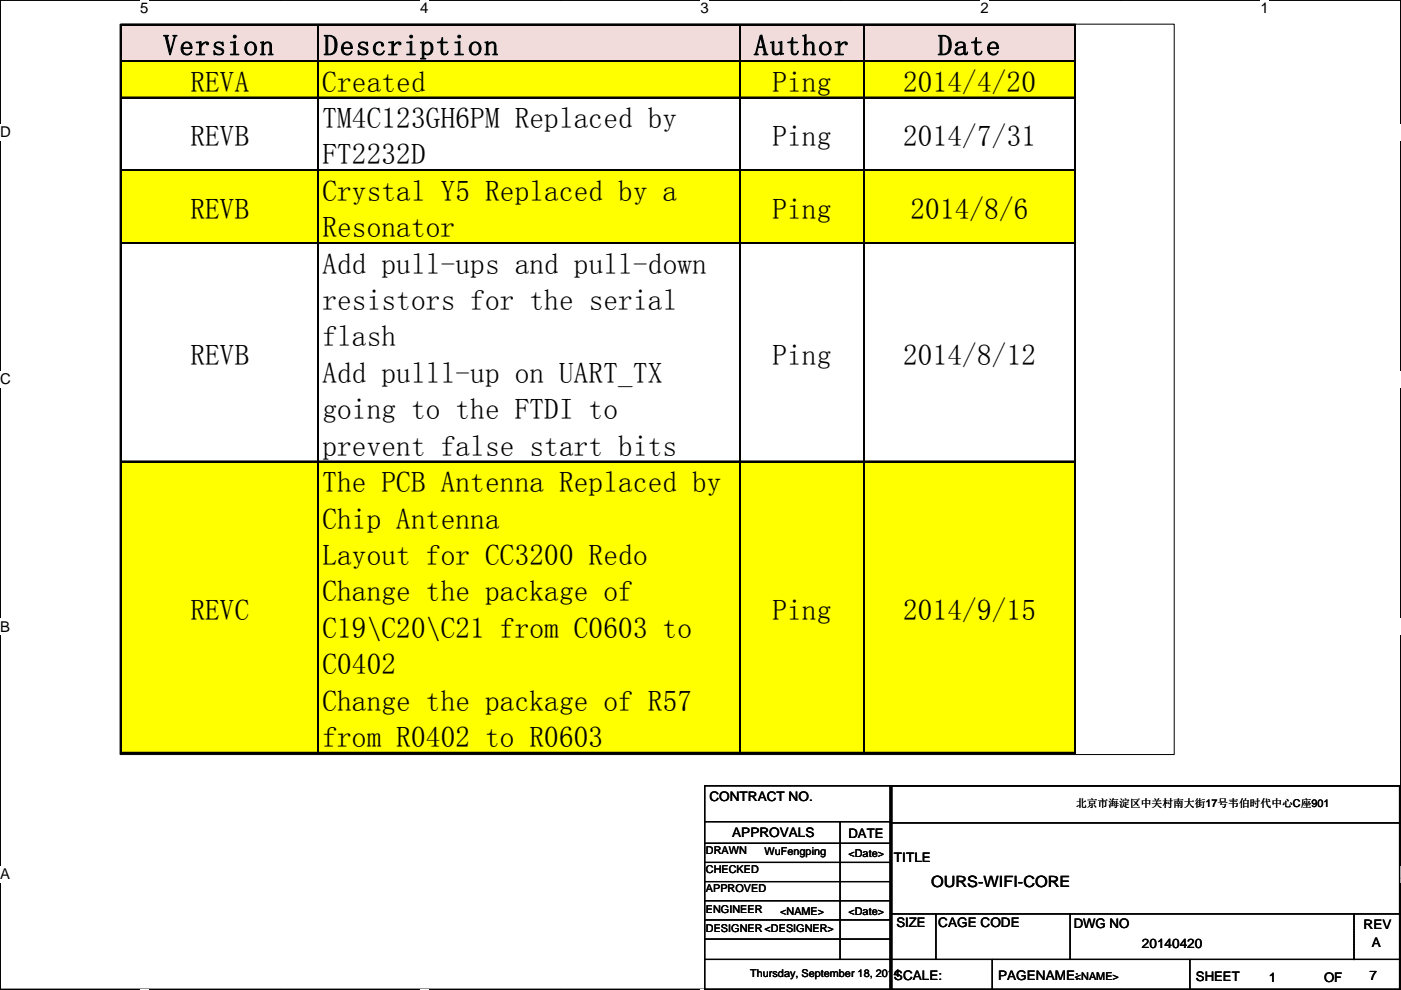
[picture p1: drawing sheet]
<svg xmlns="http://www.w3.org/2000/svg" width="297mm" height="210mm" viewBox="0 0 297 210" stroke-linecap="round" stroke-linejoin="round" font-family="sans-serif">
<defs><g id="words">
<g font-size="6.2">
<text x="34.6" y="11.7">Version</text>
<text x="68.6" y="11.7">Description</text>
<text x="159.8" y="11.7">Author</text>
<text x="198.8" y="11.7">Date</text>
<text x="40.4" y="19.5">REVA</text>
<text x="68.3" y="19.5">Created</text>
<text x="163.8" y="19.5">Ping</text>
<text x="191.5" y="19.5">2014/4/20</text>
<text x="68.3" y="27.2">TM4C123GH6PM Replaced by</text>
<text x="40.4" y="31">REVB</text>
<text x="68.3" y="34.9">FT2232D</text>
<text x="163.8" y="31">Ping</text>
<text x="191.5" y="31">2014/7/31</text>
<text x="40.4" y="46.5">REVB</text>
<text x="68.3" y="42.6">Crystal Y5 Replaced by a</text>
<text x="163.8" y="46.5">Ping</text>
<text x="193" y="46.5">2014/8/6</text>
<text x="68.3" y="50.3">Resonator</text>
<text x="68.3" y="58.1">Add pull-ups and pull-down</text>
<text x="68.3" y="65.8">resistors for the serial</text>
<text x="40.4" y="77.3">REVB</text>
<text x="68.3" y="73.5">flash</text>
<text x="163.8" y="77.3">Ping</text>
<text x="191.5" y="77.3">2014/8/12</text>
<text x="68.3" y="81.2">Add pulll-up on UART_TX</text>
<text x="68.3" y="88.9">going to the FTDI to</text>
<text x="68.3" y="96.6">prevent false start bits</text>
<text x="68.3" y="104.4">The PCB Antenna Replaced by</text>
<text x="68.3" y="112.1">Chip Antenna</text>
<text x="68.3" y="119.8">Layout for CC3200 Redo</text>
<text x="40.4" y="131.4">REVC</text>
<text x="68.3" y="127.6">Change the package of</text>
<text x="163.8" y="131.4">Ping</text>
<text x="191.5" y="131.4">2014/9/15</text>
<text x="68.3" y="135.3">C19\C20\C21 from C0603 to</text>
<text x="68.3" y="143">C0402</text>
<text x="68.3" y="150.7">Change the package of R57</text>
<text x="68.3" y="158.4">from R0402 to R0603</text>
</g>
<text font-size="3.3" x="197.4" y="188.2">OURS-WIFI-CORE</text>
<g font-size="3.2">
<text x="29.7" y="2.9">5</text>
<text x="89.1" y="2.9">4</text>
<text x="148.5" y="2.9">3</text>
<text x="207.9" y="2.9">2</text>
<text x="267.3" y="2.9">1</text>
<text x=".1" y="29.1">D</text>
<text x=".1" y="81.5">C</text>
<text x=".1" y="134">B</text>
<text x=".1" y="186.4">A</text>
<text x="297" y="186.4">A</text>
</g>
<g font-size="2.8">
<text x="150.4" y="169.9">CONTRACT NO.</text>
<text x="155.3" y="177.5">APPROVALS</text>
<text x="179.9" y="177.8">DATE</text>
<text x="189.5" y="182.9">TITLE</text>
<text x="190.1" y="196.6">SIZE</text>
<text x="198.9" y="196.6">CAGE CODE</text>
<text x="227.6" y="196.8">DWG NO</text>
<text x="289.1" y="197.1">REV</text>
<text x="242.1" y="201.2">20140420</text>
<text x="290.9" y="200.9">A</text>
<text x="189.5" y="207.8">SCALE:</text>
<text x="211.6" y="207.8">PAGENAME:</text>
<text x="253.6" y="208">SHEET</text>
<text x="269" y="208.3">1</text>
<text x="280.7" y="208.3">OF</text>
<text x="290.4" y="207.8">7</text>
</g>
<g font-size="2.3">
<text x="228.2" y="171.3">北京市海淀区中关村南大街17号韦伯时代中心C座901</text>
<text x="149.7" y="181.2">DRAWN</text>
<text x="149.7" y="185.2">CHECKED</text>
<text x="162.1" y="181.4">WuFengping</text>
<text x="179.9" y="181.7">&lt;Date&gt;</text>
<text x="149.7" y="189.3">APPROVED</text>
<text x="149.7" y="193.6">ENGINEER</text>
<text x="149.7" y="197.7">DESIGNER &lt;DESIGNER&gt;</text>
<text x="165.4" y="194.1">&lt;NAME&gt;</text>
<text x="179.9" y="194.1">&lt;Date&gt;</text>
<text x="159.1" y="207.3">Thursday, September 18, 2014</text>
<text x="227.9" y="207.8">&lt;NAME&gt;</text>
</g>
</g></defs>
<path d="M.1 0h296.9v209.8h-296.9z" fill="none" stroke="#000" stroke-width=".25"/>
<g fill="#fff">
<path d="M29.7 0h1.8v3.6h-1.8z"/>
<path d="M29.7 209.8l1.8 .1z"/>
</g>
<path d="M59.4 0h.1M59.4 209.8h.1" fill="none" stroke="#000" stroke-width=".25"/>
<g fill="#fff">
<path d="M89.1 0h1.8v3.6h-1.8z"/>
<path d="M89.1 209.8l1.8 .1z"/>
</g>
<path d="M118.8 0h.1M118.8 209.8h.1" fill="none" stroke="#000" stroke-width=".25"/>
<g fill="#fff">
<path d="M148.5 0h1.8v3.6h-1.8z"/>
<path d="M148.5 209.8l1.8 .1z"/>
</g>
<path d="M178.2 0h.1M178.2 209.8h.1" fill="none" stroke="#000" stroke-width=".25"/>
<g fill="#fff">
<path d="M207.9 0h1.7v3.6h-1.7z"/>
<path d="M207.9 209.8l1.7 .1z"/>
</g>
<path d="M237.6 0h.1M237.6 209.8h.1" fill="none" stroke="#000" stroke-width=".25"/>
<g fill="#fff">
<path d="M267.3 0h1.7v3.6h-1.7z"/>
<path d="M267.3 209.8l1.7 .1z"/>
<path d="M.1 26.3h2.2v3.5h-2.2z"/>
<path d="M297 26.3v3.5z"/>
<path d="M.1 78.7h2.2v3.5h-2.2z"/>
<path d="M297 78.7v3.5z"/>
</g>
<path d="M.1 52.5h.1M297 52.5h.1" fill="none" stroke="#000" stroke-width=".25"/>
<g fill="#fff">
<path d="M.1 131.2h2.1v3.5h-2.1z"/>
<path d="M297 131.2v3.5z"/>
</g>
<path d="M.1 104.9h.1M297 104.9h.1" fill="none" stroke="#000" stroke-width=".25"/>
<g fill="#fff">
<path d="M0 183.6h2.2v3.5h-2.2z"/>
<path d="M297 183.6v3.5z"/>
</g>
<path d="M.1 157.4h.1M297 157.4h.1" fill="none" stroke="#000" stroke-width=".25"/>
<path d="M25.5 5.1h223.5v154.9h-223.5z" fill="#fff"/>
<path d="M25.5 5.1h223.5v154.9h-223.5z" fill="none" stroke="#000" stroke-width=".21"/>
<path d="M25.7 5.4h202.4v7.7h-202.4z" fill="#f2dcdb"/>
<path d="M227.8 5.4h20.9v7.7h-20.9z" fill="#fff"/>
<path d="M25.7 12.8h202.4v8h-202.4z" fill="#ff0"/>
<g fill="#fff">
<path d="M227.8 12.8h20.9v8h-20.9z"/>
<path d="M25.7 20.6h223v15.7h-223z"/>
</g>
<path d="M25.7 36h202.4v15.7h-202.4z" fill="#ff0"/>
<g fill="#fff">
<path d="M227.8 36h20.9v15.7h-20.9z"/>
<path d="M25.7 51.5h223v46.5h-223z"/>
</g>
<path d="M25.7 97.8h202.4v62h-202.4z" fill="#ff0"/>
<g fill="#fff">
<path d="M227.8 97.8h20.9v62h-20.9z"/>
<path d="M25.7 159.6h223v.2h-223z"/>
</g>
<path d="M25.5 5.1v154.8M25.7 5.1h202.4M25.7 12.8h202.4M67.3 5.4v154.5M156.7 5.4v154.5M183.1 5.4v154.5M227.8 5.4v154.5M25.7 20.6h202.4M25.7 36h202.4M25.7 51.5h202.4M25.7 97.8h202.4M25.7 159.6h202.4" fill="none" stroke="#000" stroke-width=".21"/>
<g fill="none" stroke="#000" stroke-width=".25">
<path d="M25.6 5.1v154.7M25.7 5.2h202.4M25.7 13h202.4M183.2 5.4v154.4M227.9 5.4v154.4M25.7 20.7h202.4M25.7 36.1h202.4M25.7 51.6h202.4M25.7 159.7h202.4M149.4 166.7h39.6v43.1h-39.6zM149.4 174.3h39.4M149.4 178.9h39.4"/>
<path d="M178.1 174.3v29.2M188.8 166.7h107.9v43.1h-107.9zM188.8 166.7h.2v43.1h-.2zM189 174.5h108M296.7 166.7h-107.9v43.1M297 174.5h.1M149.4 182.9h39.4M149.4 187h39.4M149.4 191.1h39.4M149.4 195.1h39.4M149.4 199.2h39.4M188.8 193.8h107.9"/>
<path d="M198.4 193.8v9.7M226.9 193.8v9.7M287.1 193.8v9.7M149.4 203.5h147.3M188.8 209.8h.1M210.4 209.8h.1M210.4 203.5v6.3M252.3 209.8h.1M252.3 203.5v6.3"/>
</g>
<path d="M67.4 5.4v154.4M156.8 5.4v154.4M25.7 97.9h202.4" fill="none" stroke="#000" stroke-width=".28"/>
<path d="M287.1 193.8v9.7M287.1 203.5h.1" fill="none" stroke="#000" stroke-width=".25" stroke-dasharray="0 .5"/>
<use href="#words"/>
</svg>
